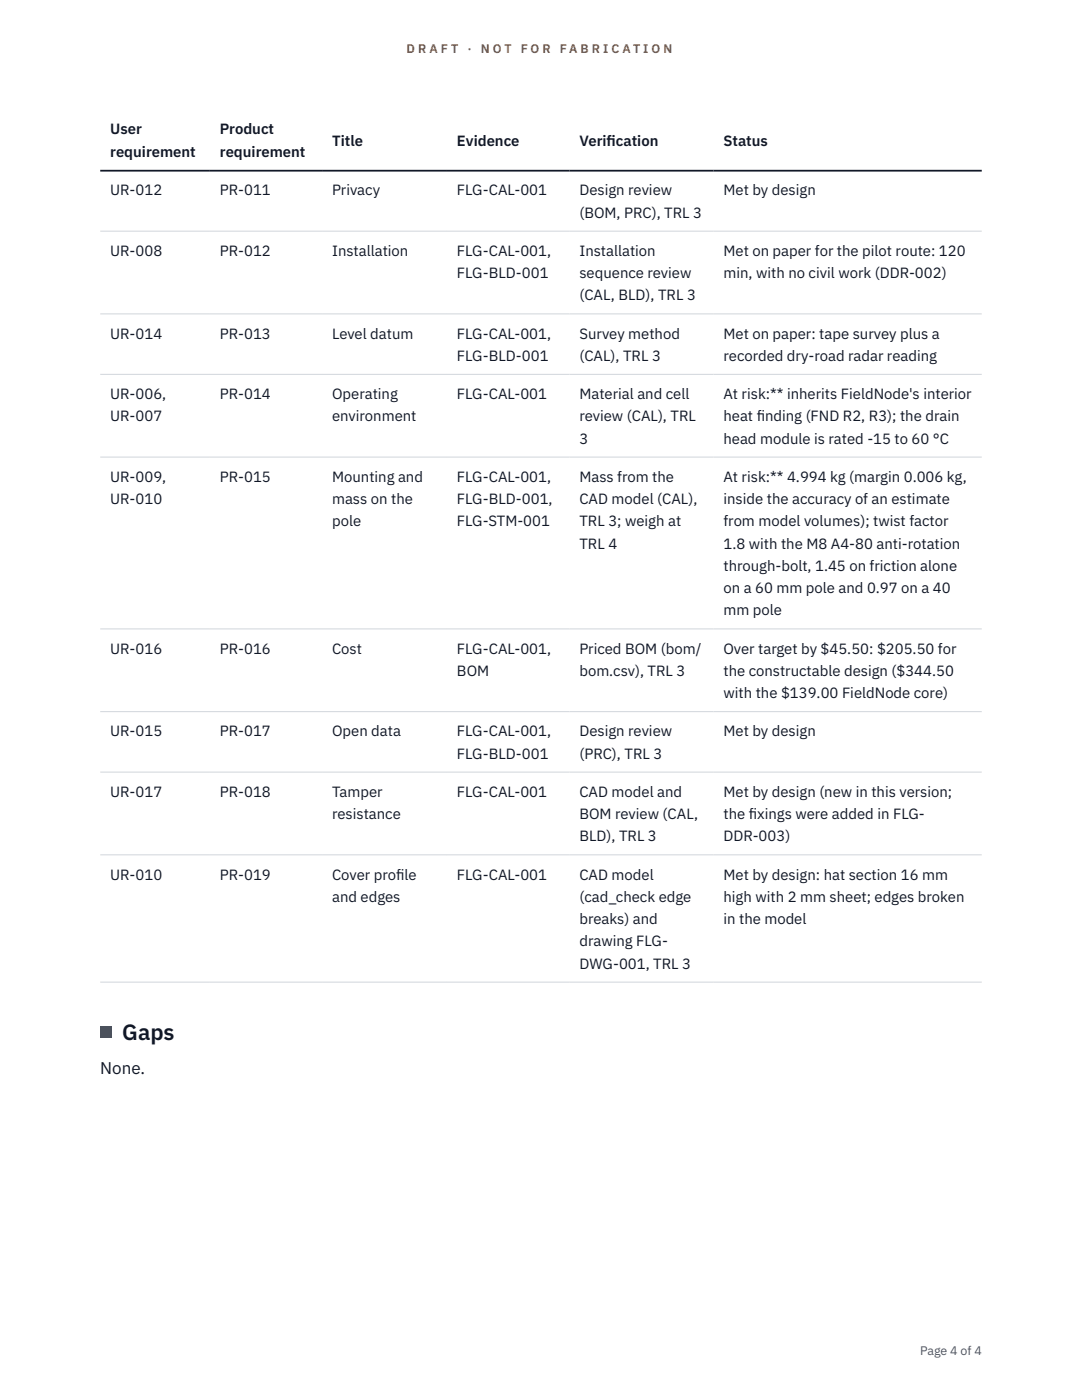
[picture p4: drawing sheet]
<svg xmlns="http://www.w3.org/2000/svg" width="216mm" height="279mm" viewBox="0 0 216 279" stroke-linecap="round" stroke-linejoin="round" font-family="sans-serif">
<defs><g id="words">
<text font-size="4.4" fill="#111827" x="24.4" y="207.5">Gaps</text>
<text font-size="3.4" fill="#111827" x="20" y="214.4">None.</text>
<g font-size="3" fill="#111827">
<text x="22" y="26.8">User</text>
<text x="43.9" y="26.8">Product</text>
<text x="66.3" y="29.1">Title</text>
<text x="91.2" y="29.1">Evidence</text>
<text x="115.6" y="29.1">Verif</text>
<text x="121" y="29.1">ication</text>
<text x="144.4" y="29.1">Status</text>
<text x="22" y="31.3">requirement</text>
<text x="43.9" y="31.3">requirement</text>
<text x="22" y="39">UR-012</text>
<text x="43.9" y="39">PR-011</text>
<text x="66.3" y="39">Privacy</text>
<text x="91.2" y="39">FLG-CAL-001</text>
<text x="115.6" y="39">Design review</text>
<text x="144.4" y="39">Met by design</text>
<text x="115.6" y="43.4">(BOM, PRC), TRL 3</text>
<text x="22" y="51.1">UR-008</text>
<text x="43.9" y="51.1">PR-012</text>
<text x="66.3" y="51.1">Installation</text>
<text x="91.2" y="51.1">FLG-CAL-001,</text>
<text x="115.6" y="51.1">Installation</text>
<text x="144.4" y="51.1">Met on paper for the pilot route: 120</text>
<text x="91.2" y="55.5">FLG-BLD-001</text>
<text x="115.6" y="55.5">sequence review</text>
<text x="115.6" y="59.9">(CAL, BLD), TRL 3</text>
<text x="144.4" y="55.5">min, with no civil work (DDR-002)</text>
<text x="22" y="67.6">UR-014</text>
<text x="43.9" y="67.6">PR-013</text>
<text x="66.3" y="67.6">Level datum</text>
<text x="91.2" y="67.6">FLG-CAL-001,</text>
<text x="115.6" y="67.6">Survey method</text>
<text x="144.4" y="67.6">Met on paper: tape survey plus a</text>
<text x="91.2" y="72">FLG-BLD-001</text>
<text x="115.6" y="72">(CAL), TRL 3</text>
<text x="144.4" y="72">recorded dry-road radar reading</text>
<text x="22" y="79.6">UR-006,</text>
<text x="43.9" y="79.6">PR-014</text>
<text x="66.3" y="79.6">Operating</text>
<text x="91.2" y="79.6">FLG-CAL-001</text>
<text x="115.6" y="79.6">Material and cell</text>
<text x="144.4" y="79.6">At risk:** inherits FieldNode's interior</text>
<text x="22" y="84.1">UR-007</text>
<text x="66.3" y="84.1">environment</text>
<text x="115.6" y="84.1">review (CAL), TRL</text>
<text x="115.6" y="88.5">3</text>
<text x="144.4" y="84.1">heat f</text>
<text x="144.4" y="88.5">head module is rated -15 to 60 °C</text>
<text x="151" y="84.1">inding (FND R2, R3); the drain</text>
<text x="22" y="96.1">UR-009,</text>
<text x="22" y="100.6">UR-010</text>
<text x="43.9" y="96.1">PR-015</text>
<text x="66.3" y="96.1">Mounting and</text>
<text x="66.3" y="100.6">mass on the</text>
<text x="91.2" y="96.1">FLG-CAL-001,</text>
<text x="91.2" y="100.6">FLG-BLD-001,</text>
<text x="115.6" y="96.1">Mass from the</text>
<text x="115.6" y="100.6">CAD model (CAL),</text>
<text x="144.4" y="96.1">At risk:** 4.994 kg (margin 0.006 kg,</text>
<text x="144.4" y="100.6">inside the accuracy of an estimate</text>
<text x="66.3" y="105">pole</text>
<text x="91.2" y="105">FLG-STM-001</text>
<text x="115.6" y="105">TRL 3; weigh at</text>
<text x="144.4" y="105">from model volumes); twist factor</text>
<text x="115.6" y="109.5">TRL 4</text>
<text x="144.4" y="109.5">1.8 with the M8 A4-80 anti-rotation</text>
<text x="144.4" y="113.9">through-bolt, 1.45 on friction alone</text>
<text x="144.4" y="118.4">on a 60 mm pole and 0.97 on a 40</text>
<text x="144.4" y="122.8">mm pole</text>
<text x="22" y="130.4">UR-016</text>
<text x="43.9" y="130.4">PR-016</text>
<text x="66.3" y="130.4">Cost</text>
<text x="91.2" y="130.4">FLG-CAL-001,</text>
<text x="115.6" y="130.4">Priced BOM (bom/</text>
<text x="144.4" y="130.4">Over target by $45.50: $205.50 for</text>
<text x="91.2" y="134.9">BOM</text>
<text x="115.6" y="134.9">bom.csv), TRL 3</text>
<text x="144.4" y="134.9">the constructable design ($344.50</text>
<text x="144.4" y="139.3">with the $139.00 FieldNode core)</text>
<text x="22" y="146.9">UR-015</text>
<text x="43.9" y="146.9">PR-017</text>
<text x="66.3" y="146.9">Open data</text>
<text x="91.2" y="146.9">FLG-CAL-001,</text>
<text x="115.6" y="146.9">Design review</text>
<text x="144.4" y="146.9">Met by design</text>
<text x="91.2" y="151.4">FLG-BLD-001</text>
<text x="115.6" y="151.4">(PRC), TRL 3</text>
<text x="22" y="159">UR-017</text>
<text x="43.9" y="159">PR-018</text>
<text x="66.3" y="159">Tamper</text>
<text x="91.2" y="159">FLG-CAL-001</text>
<text x="115.6" y="159">CAD model and</text>
<text x="144.4" y="159">Met by design (new in this version;</text>
<text x="66.3" y="163.5">resistance</text>
<text x="115.6" y="163.5">BOM review (CAL,</text>
<text x="115.6" y="167.9">BLD), TRL 3</text>
<text x="144.4" y="163.5">the f</text>
<text x="144.4" y="167.9">DDR-003)</text>
<text x="149.4" y="163.5">ixings were added in FLG-</text>
<text x="22" y="175.5">UR-010</text>
<text x="43.9" y="175.5">PR-019</text>
<text x="66.3" y="175.5">Cover prof</text>
<text x="66.3" y="180">and edges</text>
<text x="79" y="175.5">ile</text>
<text x="91.2" y="175.5">FLG-CAL-001</text>
<text x="115.6" y="175.5">CAD model</text>
<text x="115.6" y="180">(cad_check edge</text>
<text x="144.4" y="175.5">Met by design: hat section 16 mm</text>
<text x="144.4" y="180">high with 2 mm sheet; edges broken</text>
<text x="115.6" y="184.4">breaks) and</text>
<text x="144.4" y="184.4">in the model</text>
<text x="115.6" y="188.9">drawing FLG-</text>
<text x="115.6" y="193.3">DWG-001, TRL 3</text>
</g>
<g font-size="2.5" fill="#b45309">
<text x="81.1" y="10.5">D R A F T</text>
<text x="93.3" y="10.5">·</text>
<text x="95.9" y="10.5">N O T</text>
<text x="103.9" y="10.5">F O R</text>
<text x="111.7" y="10.5">F A B R I C A T I O N</text>
</g>
<text font-size="2.5" fill="#4b5563" x="183.6" y="270.3">Page 4 of 4</text>
</g></defs>
<path d="M20 46.1h175.9M20 62.6h175.9M20 74.7h175.9M20 91.2h175.9M20 125.5h175.9M20 142h175.9M20 154.1h175.9M20 170.6h175.9M20 196h175.9" fill="none" stroke="#d1d5db" stroke-width=".2"/>
<path d="M20 34.1h175.9" fill="none" stroke="#111827" stroke-width=".35"/>
<path d="M20 204.9h2.2v2.2h-2.2z" fill="#0f766e"/>
<use href="#words"/>
</svg>
